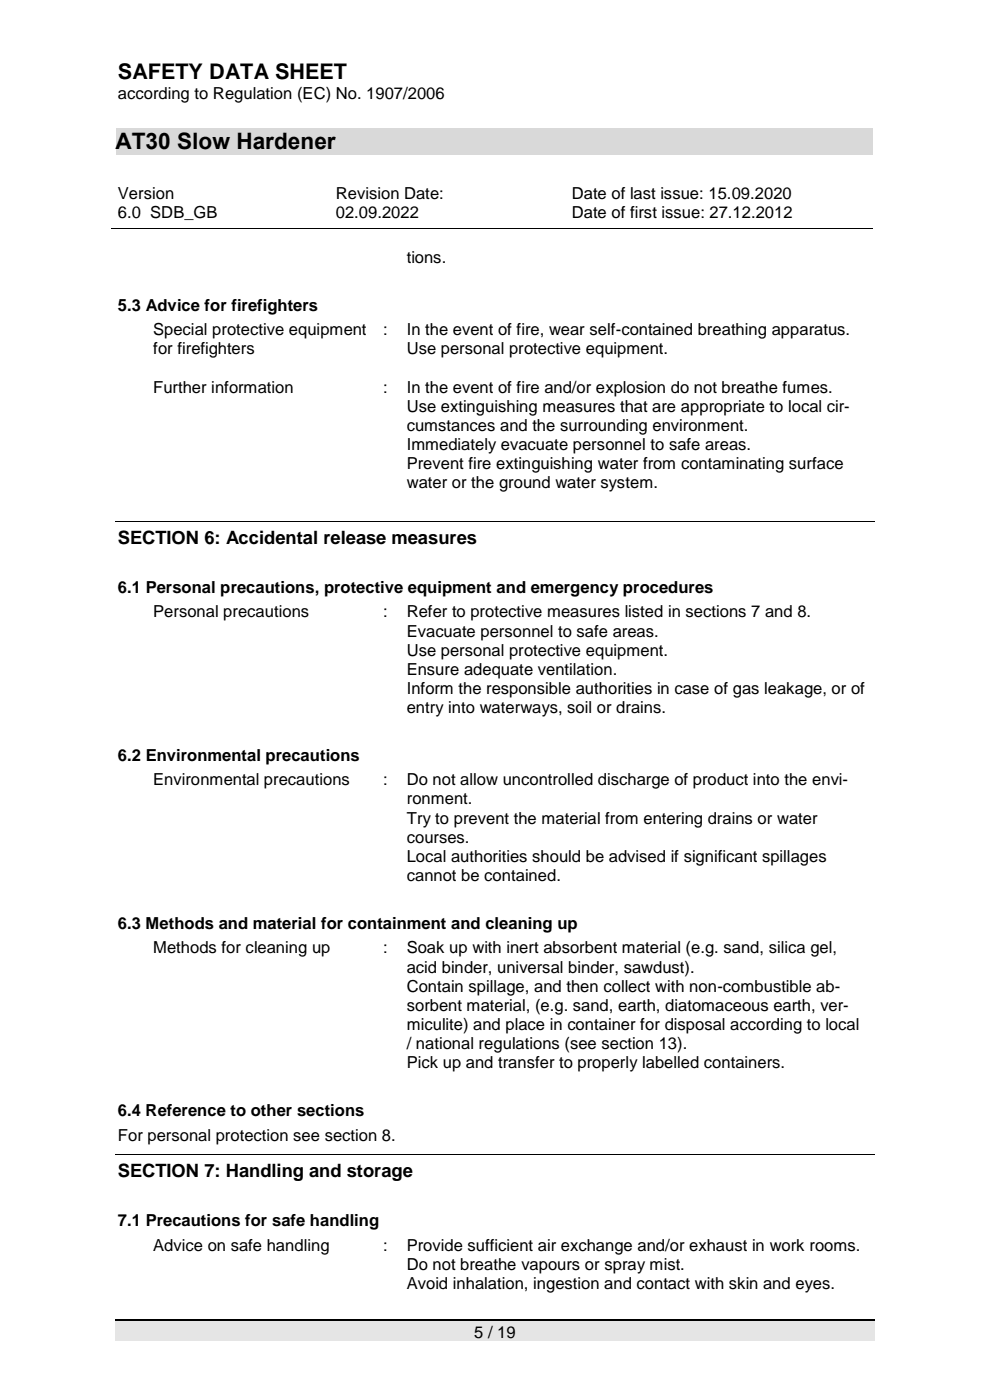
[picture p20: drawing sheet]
<svg xmlns="http://www.w3.org/2000/svg" width="210mm" height="297mm" viewBox="0 0 210 297" stroke-linecap="round" stroke-linejoin="round" font-family="sans-serif">
<defs><g id="words">
<text font-size="4.8" x="24.5" y="31.7">AT30 Slow Hardener</text>
<text font-size="4.6" x="25" y="16.7">SAFETY DATA SHEET</text>
<g font-size="3.9">
<text x="25" y="115.3">SECTION 6: Accidental release measures</text>
<text x="25" y="249.6">SECTION 7: Handling and storage</text>
</g>
<g font-size="3.5">
<text x="25" y="21">according to Regulation (EC) No. 1907/2006</text>
<text x="25" y="42.2">Version</text>
<text x="25" y="46.3">6.0 SDB_GB</text>
<text x="71.3" y="42.2">Revision Date:</text>
<text x="71.3" y="46.3">02.09.2022</text>
<text x="121.3" y="42.2">Date of last issue: 15.09.2020</text>
<text x="121.3" y="46.3">Date of first issue: 27.12.2012</text>
<text x="86.3" y="55.8">tions.</text>
<text x="25" y="66">5.3 Advice for firefighters</text>
<text x="32.5" y="71.1">Special protective equipment</text>
<text x="81.3" y="71.1">:</text>
<text x="86.3" y="71.1">In the event of fire, wear self-contained breathing apparatus.</text>
<text x="32.5" y="75.2">for firefighters</text>
<text x="86.3" y="75.2">Use personal protective equipment.</text>
<text x="32.5" y="83.3">Further information</text>
<text x="81.3" y="83.3">:</text>
<text x="86.3" y="83.3">In the event of fire and/or explosion do not breathe fumes.</text>
<text x="86.3" y="87.4">Use extinguishing measures that are appropriate to local cir-</text>
<text x="86.3" y="91.4">cumstances and the surrounding environment.</text>
<text x="86.3" y="95.5">Immediately evacuate personnel to safe areas.</text>
<text x="86.3" y="99.5">Prevent fire extinguishing water from contaminating surface</text>
<text x="86.3" y="103.6">water or the ground water system.</text>
<text x="25" y="125.8">6.1 Personal precautions, protective equipment and emergency procedures</text>
<text x="32.5" y="131">Personal precautions</text>
<text x="81.3" y="131">:</text>
<text x="86.3" y="131">Refer to protective measures listed in sections 7 and 8.</text>
<text x="86.3" y="135.1">Evacuate personnel to safe areas.</text>
<text x="86.3" y="139.1">Use personal protective equipment.</text>
<text x="86.3" y="143.2">Ensure adequate ventilation.</text>
<text x="86.3" y="147.2">Inform the responsible authorities in case of gas leakage, or of</text>
<text x="86.3" y="151.3">entry into waterways, soil or drains.</text>
<text x="25" y="161.5">6.2 Environmental precautions</text>
<text x="32.5" y="166.6">Environmental precautions</text>
<text x="81.3" y="166.6">:</text>
<text x="86.3" y="166.6">Do not allow uncontrolled discharge of product into the envi-</text>
<text x="86.3" y="170.7">ronment.</text>
<text x="86.3" y="174.7">Try to prevent the material from entering drains or water</text>
<text x="86.3" y="178.8">courses.</text>
<text x="86.3" y="182.9">Local authorities should be advised if significant spillages</text>
<text x="86.3" y="186.9">cannot be contained.</text>
<text x="25" y="197.1">6.3 Methods and material for containment and cleaning up</text>
<text x="32.5" y="202.3">Methods for cleaning up</text>
<text x="81.3" y="202.3">:</text>
<text x="86.3" y="202.3">Soak up with inert absorbent material (e.g. sand, silica gel,</text>
<text x="86.3" y="206.3">acid binder, universal binder, sawdust).</text>
<text x="86.3" y="210.4">Contain spillage, and then collect with non-combustible ab-</text>
<text x="86.3" y="214.5">sorbent material, (e.g. sand, earth, diatomaceous earth, ver-</text>
<text x="86.3" y="218.5">miculite) and place in container for disposal according to local</text>
<text x="86.3" y="222.5">/ national regulations (see section 13).</text>
<text x="86.3" y="226.6">Pick up and transfer to properly labelled containers.</text>
<text x="25" y="236.8">6.4 Reference to other sections</text>
<text x="25" y="242">For personal protection see section 8.</text>
<text x="25" y="260.1">7.1 Precautions for safe handling</text>
<text x="32.5" y="265.3">Advice on safe handling</text>
<text x="81.3" y="265.3">:</text>
<text x="86.3" y="265.3">Provide sufficient air exchange and/or exhaust in work rooms.</text>
<text x="86.3" y="269.4">Do not breathe vapours or spray mist.</text>
<text x="86.3" y="273.4">Avoid inhalation, ingestion and contact with skin and eyes.</text>
<text x="100.6" y="283.8">5 / 19</text>
</g>
</g></defs>
<path d="M24.5 27.1h160.6v5.7h-160.6z" fill-rule="evenodd" fill="#d9d9d9"/>
<path d="M23.5 48.4h161.6" fill="none" stroke="#000" stroke-width=".21"/>
<g fill="#000">
<path d="M69.8 48.3h.2v.2h-.2z" fill-rule="evenodd"/>
<path d="M119.8 48.3h.2v.2h-.2z" fill-rule="evenodd"/>
</g>
<path d="M24.5 280.1h161.1v4.5h-161.1z" fill-rule="evenodd" fill="#e5e5e5"/>
<path d="M24.5 280h161.1" fill="none" stroke="#000" stroke-width=".25"/>
<path d="M24.5 110.6h161.1M24.5 244.9h161.1" fill="none" stroke="#000" stroke-width=".21"/>
<use href="#words"/>
</svg>
